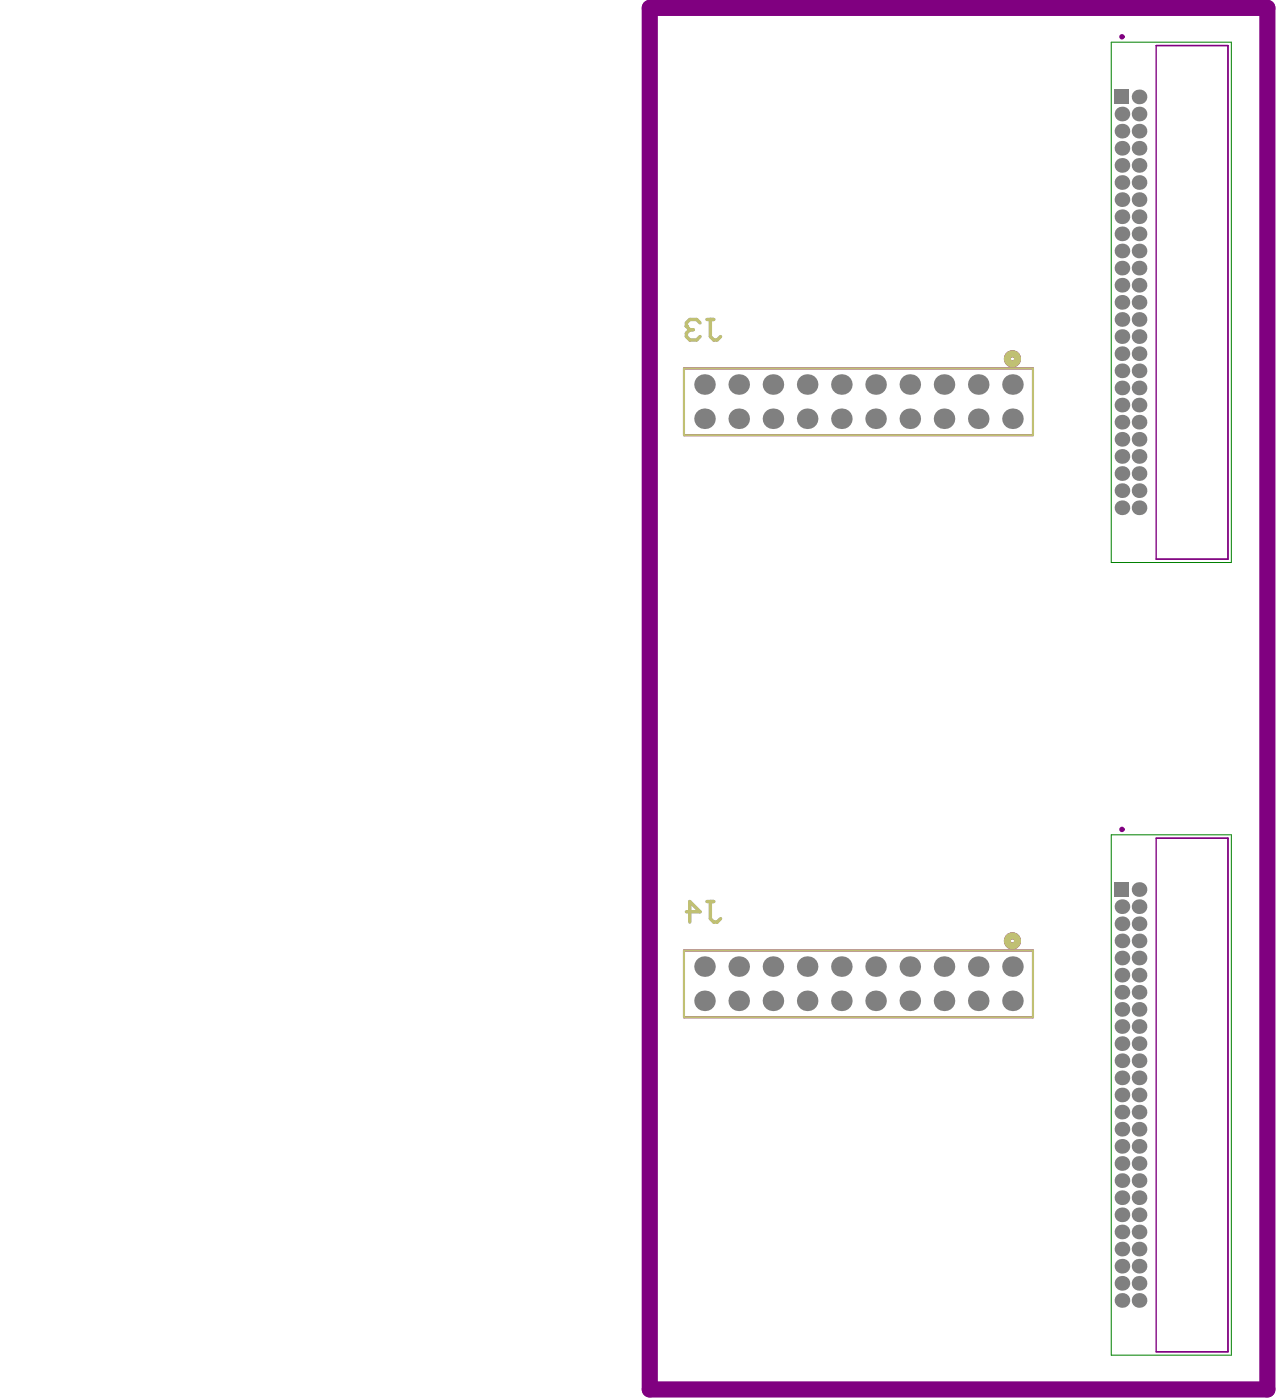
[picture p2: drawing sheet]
<svg xmlns="http://www.w3.org/2000/svg" width="315mm" height="346mm" viewBox="0 0 315 346" stroke-linecap="round" stroke-linejoin="round" font-family="sans-serif">
<path d="M274.2 10.4h29.7v128.5h-29.7zM274.2 206.2h29.7v128.4h-29.7z" fill="none" stroke="#008000" stroke-width=".25"/>
<path d="M285.3 11.2h17.7v126.9h-17.7zM285.3 207h17.7v126.8h-17.7z" fill="none" stroke="#800080" stroke-width=".33"/>
<path d="M168.8 91h86.1v16.5h-86.1zM168.8 234.7h86.1v16.5h-86.1z" fill="none" stroke="#800080" stroke-width=".51"/>
<g fill="none" stroke="#800080" stroke-width=".66">
<circle cx="276.9" cy="9.1" r=".33"/>
<circle cx="276.9" cy="204.8" r=".33"/>
</g>
<g fill="none" stroke="#800080" stroke-width="1.7">
<circle cx="249.9" cy="88.6" r="1.27"/>
<circle cx="249.9" cy="232.4" r="1.27"/>
</g>
<path d="M160.3 1.9h152.5v341.2h-152.5z" fill="none" stroke="#800080" stroke-width="4"/>
<path d="M168.8 91h86.1v16.5h-86.1zM168.8 234.7h86.1v16.5h-86.1z" fill="none" stroke="#c0c073" stroke-width=".51"/>
<path d="M172.8 79.7l-.9-.8h-1.7l-.8 .8v.9M174.5 78.9h1.6M175.3 78.9v4.2l.8 .9h.9l.8-.9M169.4 225.2h3.4l-2.6-2.6v5.1M174.5 222.6h1.6M175.3 222.6v4.3l.8 .8h.9l.8-.8" fill="none" stroke="#c0c073" stroke-width=".84"/>
<circle cx="169.4" cy="80.6" r=".42" fill="#c0c073"/>
<path d="M169.4 80.6l.8 .8M170.2 81.4h.9M170.2 81.4l-.8 .9v.8l.8 .9h1.7l.9-.9" fill="none" stroke="#c0c073" stroke-width=".84"/>
<g fill="none" stroke="#c0c073" stroke-width="1.7">
<circle cx="249.9" cy="88.6" r="1.27"/>
<circle cx="249.9" cy="232.4" r="1.27"/>
</g>
<g fill="#808080">
<circle cx="276.9" cy="295.8" r="1.81"/>
<circle cx="276.9" cy="278.9" r="1.81"/>
<circle cx="276.9" cy="304.2" r="1.81"/>
<circle cx="276.9" cy="287.3" r="1.81"/>
<circle cx="276.9" cy="291.5" r="1.81"/>
<circle cx="276.9" cy="283.1" r="1.81"/>
<circle cx="276.9" cy="300" r="1.81"/>
<circle cx="276.9" cy="321.1" r="1.81"/>
<circle cx="276.9" cy="316.9" r="1.81"/>
<circle cx="276.9" cy="312.7" r="1.81"/>
<circle cx="276.9" cy="308.5" r="1.81"/>
<circle cx="276.9" cy="266.2" r="1.81"/>
<circle cx="276.9" cy="270.4" r="1.81"/>
<circle cx="276.9" cy="274.6" r="1.81"/>
<circle cx="276.9" cy="261.9" r="1.81"/>
<circle cx="276.9" cy="257.7" r="1.81"/>
<circle cx="281.1" cy="278.9" r="1.81"/>
<circle cx="281.1" cy="283.1" r="1.81"/>
<circle cx="281.1" cy="287.3" r="1.81"/>
<circle cx="281.1" cy="291.5" r="1.81"/>
<circle cx="281.1" cy="304.2" r="1.81"/>
<circle cx="281.1" cy="295.8" r="1.81"/>
<circle cx="281.1" cy="321.1" r="1.81"/>
<circle cx="281.1" cy="316.9" r="1.81"/>
<circle cx="281.1" cy="312.7" r="1.81"/>
<circle cx="281.1" cy="308.5" r="1.81"/>
<circle cx="281.1" cy="300" r="1.81"/>
<circle cx="281.1" cy="266.2" r="1.81"/>
<circle cx="281.1" cy="270.4" r="1.81"/>
<circle cx="281.1" cy="274.6" r="1.81"/>
<circle cx="281.1" cy="261.9" r="1.81"/>
<circle cx="281.1" cy="257.7" r="1.81"/>
<circle cx="190.7" cy="247.1" r="2.53"/>
<circle cx="173.9" cy="238.7" r="2.53"/>
<circle cx="182.3" cy="238.7" r="2.53"/>
<circle cx="224.5" cy="238.7" r="2.53"/>
<circle cx="199.2" cy="247.1" r="2.53"/>
<circle cx="207.6" cy="247.1" r="2.53"/>
<circle cx="207.6" cy="238.7" r="2.53"/>
<circle cx="182.3" cy="247.1" r="2.53"/>
<circle cx="216.1" cy="238.7" r="2.53"/>
<circle cx="173.9" cy="247.1" r="2.53"/>
<circle cx="216.1" cy="247.1" r="2.53"/>
<circle cx="224.5" cy="247.1" r="2.53"/>
<circle cx="199.2" cy="238.7" r="2.53"/>
<circle cx="190.7" cy="238.7" r="2.53"/>
<circle cx="233" cy="247.1" r="2.53"/>
<circle cx="233" cy="238.7" r="2.53"/>
<circle cx="276.9" cy="253.5" r="1.81"/>
<circle cx="281.1" cy="253.5" r="1.81"/>
<circle cx="276.9" cy="249.3" r="1.81"/>
<circle cx="281.1" cy="249.3" r="1.81"/>
<circle cx="241.4" cy="247.1" r="2.53"/>
<circle cx="249.9" cy="247.1" r="2.53"/>
<circle cx="276.9" cy="245" r="1.81"/>
<circle cx="281.1" cy="245" r="1.81"/>
<circle cx="276.9" cy="240.8" r="1.81"/>
<circle cx="281.1" cy="240.8" r="1.81"/>
<circle cx="241.4" cy="238.7" r="2.53"/>
<circle cx="249.9" cy="238.7" r="2.53"/>
<circle cx="276.9" cy="236.6" r="1.81"/>
<circle cx="281.1" cy="236.6" r="1.81"/>
<circle cx="276.9" cy="232.4" r="1.81"/>
<circle cx="281.1" cy="232.4" r="1.81"/>
<circle cx="276.9" cy="228.1" r="1.81"/>
<circle cx="281.1" cy="228.1" r="1.81"/>
<circle cx="276.9" cy="223.9" r="1.81"/>
<circle cx="281.1" cy="223.9" r="1.81"/>
<circle cx="281.1" cy="219.7" r="1.81"/>
<circle cx="276.9" cy="125.4" r="1.81"/>
<circle cx="281.1" cy="125.4" r="1.81"/>
<circle cx="276.9" cy="121.2" r="1.81"/>
<circle cx="281.1" cy="121.2" r="1.81"/>
<circle cx="276.9" cy="116.9" r="1.81"/>
<circle cx="281.1" cy="116.9" r="1.81"/>
<circle cx="276.9" cy="112.7" r="1.81"/>
<circle cx="281.1" cy="112.7" r="1.81"/>
<circle cx="281.1" cy="108.5" r="1.81"/>
<circle cx="173.9" cy="103.4" r="2.53"/>
<circle cx="173.9" cy="95" r="2.53"/>
<circle cx="182.3" cy="103.4" r="2.53"/>
<circle cx="182.3" cy="95" r="2.53"/>
<circle cx="190.7" cy="103.4" r="2.53"/>
<circle cx="190.7" cy="95" r="2.53"/>
<circle cx="199.2" cy="103.4" r="2.53"/>
<circle cx="199.2" cy="95" r="2.53"/>
<circle cx="207.6" cy="103.4" r="2.53"/>
<circle cx="207.6" cy="95" r="2.53"/>
<circle cx="216.1" cy="103.4" r="2.53"/>
<circle cx="216.1" cy="95" r="2.53"/>
<circle cx="224.5" cy="103.4" r="2.53"/>
<circle cx="224.5" cy="95" r="2.53"/>
<circle cx="233" cy="103.4" r="2.53"/>
<circle cx="233" cy="95" r="2.53"/>
<circle cx="241.4" cy="103.4" r="2.53"/>
<circle cx="241.4" cy="95" r="2.53"/>
<circle cx="249.9" cy="103.4" r="2.53"/>
<circle cx="249.9" cy="95" r="2.53"/>
<circle cx="276.9" cy="108.5" r="1.81"/>
<circle cx="276.9" cy="104.3" r="1.81"/>
<circle cx="276.9" cy="100" r="1.81"/>
<circle cx="276.9" cy="95.8" r="1.81"/>
<circle cx="276.9" cy="87.3" r="1.81"/>
<circle cx="276.9" cy="91.6" r="1.81"/>
<circle cx="281.1" cy="104.3" r="1.81"/>
<circle cx="281.1" cy="100" r="1.81"/>
<circle cx="281.1" cy="95.8" r="1.81"/>
<circle cx="281.1" cy="87.3" r="1.81"/>
<circle cx="281.1" cy="91.6" r="1.81"/>
<circle cx="281.1" cy="83.1" r="1.81"/>
<circle cx="276.9" cy="83.1" r="1.81"/>
<circle cx="276.9" cy="53.5" r="1.81"/>
<circle cx="276.9" cy="74.7" r="1.81"/>
<circle cx="276.9" cy="28.2" r="1.81"/>
<circle cx="276.9" cy="57.8" r="1.81"/>
<circle cx="276.9" cy="32.4" r="1.81"/>
<circle cx="276.9" cy="62" r="1.81"/>
<circle cx="276.9" cy="66.2" r="1.81"/>
<circle cx="276.9" cy="70.4" r="1.81"/>
<circle cx="276.9" cy="78.9" r="1.81"/>
<circle cx="281.1" cy="78.9" r="1.81"/>
<circle cx="281.1" cy="74.7" r="1.81"/>
<circle cx="281.1" cy="70.4" r="1.81"/>
<circle cx="281.1" cy="66.2" r="1.81"/>
<circle cx="281.1" cy="62" r="1.81"/>
<circle cx="281.1" cy="57.8" r="1.81"/>
<circle cx="281.1" cy="53.5" r="1.81"/>
<circle cx="276.9" cy="49.3" r="1.81"/>
<circle cx="281.1" cy="49.3" r="1.81"/>
<circle cx="276.9" cy="45.1" r="1.81"/>
<circle cx="281.1" cy="45.1" r="1.81"/>
<circle cx="276.9" cy="40.8" r="1.81"/>
<circle cx="281.1" cy="40.8" r="1.81"/>
<circle cx="276.9" cy="36.6" r="1.81"/>
<circle cx="281.1" cy="36.6" r="1.81"/>
<circle cx="281.1" cy="32.4" r="1.81"/>
<circle cx="281.1" cy="28.2" r="1.81"/>
<circle cx="281.1" cy="23.9" r="1.81"/>
</g>
<g fill="#808080">
<path d="M275.1 217.9h3.6v3.6h-3.6z" fill-rule="evenodd"/>
<path d="M275.1 22.1h3.6v3.6h-3.6z" fill-rule="evenodd"/>
</g>
</svg>
